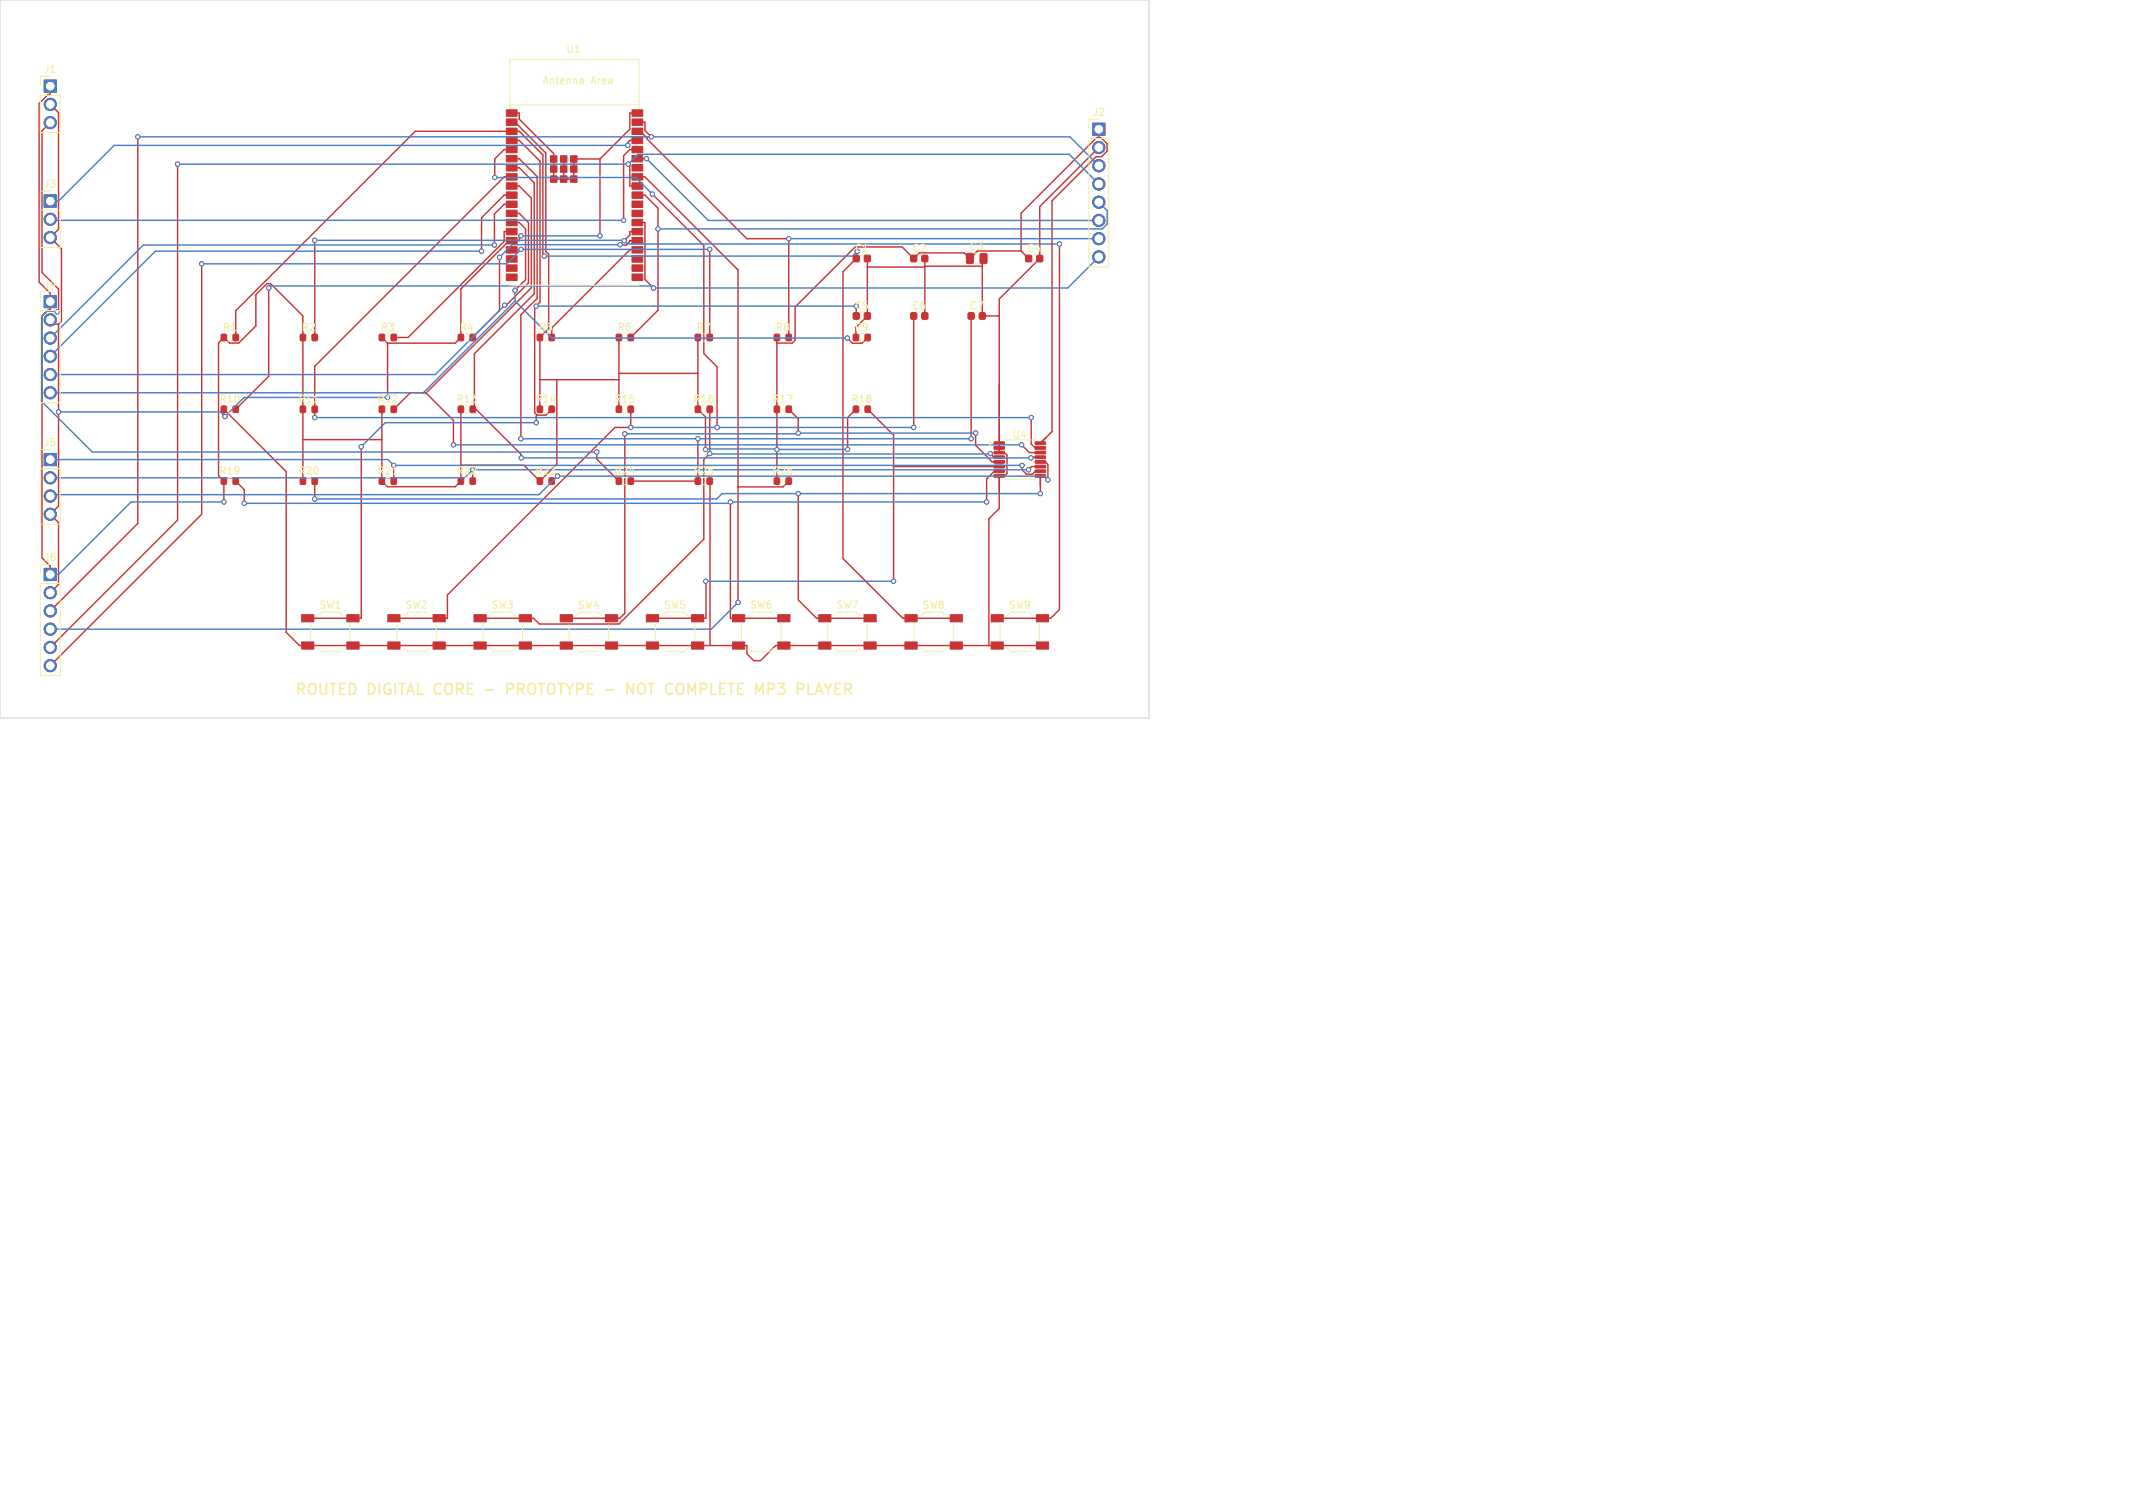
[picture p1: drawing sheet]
<svg xmlns="http://www.w3.org/2000/svg" width="297mm" height="210mm" viewBox="0 0 297 210" stroke-linecap="round" stroke-linejoin="round" font-family="sans-serif">
<defs><g id="words">
<g font-size="2.1" fill="#f2eda1">
<text x="41" y="97.1">ROUTED DIGITAL</text>
<text x="60.9" y="97.1">CORE</text>
<text x="71.8" y="97.1">PROTOTYPE -</text>
<text x="89.4" y="97.1">NOT</text>
<text x="95.3" y="97.1">COMPLETE MP3</text>
<text x="114.5" y="97.1">PLAYER</text>
</g>
<g font-size="1.4" fill="#f2eda1">
<text x="6" y="10.3">J1</text>
<text x="75.4" y="11.9">Antenna</text>
<text x="78.7" y="7.6">U1</text>
<text x="82.3" y="11.9">Area</text>
<text x="152" y="16.3">J2</text>
<text x="6" y="26.3">J3</text>
<text x="118.9" y="35.3">C1</text>
<text x="126.9" y="35.3">C2</text>
<text x="134.9" y="35">C3</text>
<text x="142.9" y="35.3">C4</text>
<text x="6" y="40.3">J4</text>
<text x="30.9" y="46.3">R1</text>
<text x="41.9" y="46.3">R2</text>
<text x="52.9" y="46.3">R3</text>
<text x="63.9" y="46.3">R4</text>
<text x="74.9" y="46.3">R5</text>
<text x="85.9" y="46.3">R6</text>
<text x="96.9" y="46.3">R7</text>
<text x="107.9" y="46.3">R8</text>
<text x="118.9" y="43.3">C5</text>
<text x="118.9" y="46.3">R9</text>
<text x="126.9" y="43.3">C6</text>
<text x="134.9" y="43.3">C7</text>
<text x="30.4" y="56.3">R10</text>
<text x="41.4" y="56.3">R11</text>
<text x="52.4" y="56.3">R12</text>
<text x="63.4" y="56.3">R13</text>
<text x="74.4" y="56.3">R14</text>
<text x="85.4" y="56.3">R15</text>
<text x="96.4" y="56.3">R16</text>
<text x="107.4" y="56.3">R17</text>
<text x="118.4" y="56.3">R18</text>
<text x="6" y="62.3">J5</text>
<text x="140.9" y="61.3">U4</text>
<text x="30.4" y="66.3">R19</text>
<text x="41.4" y="66.3">R20</text>
<text x="52.4" y="66.3">R21</text>
<text x="63.4" y="66.3">R22</text>
<text x="74.4" y="66.3">R23</text>
<text x="85.4" y="66.3">R24</text>
<text x="96.4" y="66.3">R25</text>
<text x="107.4" y="66.3">R26</text>
<text x="6" y="78.3">J6</text>
<text x="44.4" y="85">SW1</text>
<text x="56.4" y="85">SW2</text>
<text x="68.4" y="85">SW3</text>
<text x="80.4" y="85">SW4</text>
<text x="92.4" y="85">SW5</text>
<text x="104.4" y="85">SW6</text>
<text x="116.4" y="85">SW7</text>
<text x="128.4" y="85">SW8</text>
<text x="140.4" y="85">SW9</text>
</g>
</g></defs>
<g fill="#c83434" stroke="#c83434" stroke-width=".14">
<path d="M102 85.6h1.7v1h-1.7z"/>
<path d="M108.3 85.6h1.7v1h-1.7z"/>
<path d="M102 89.4h1.7v1h-1.7z"/>
<path d="M108.3 89.4h1.7v1h-1.7z"/>
<path d="M78 85.6h1.7v1h-1.7z"/>
<path d="M84.3 85.6h1.7v1h-1.7z"/>
<path d="M78 89.4h1.7v1h-1.7z"/>
<path d="M84.3 89.4h1.7v1h-1.7z"/>
<path d="M138 85.6h1.7v1h-1.7z"/>
<path d="M144.3 85.6h1.7v1h-1.7z"/>
<path d="M138 89.4h1.7v1h-1.7z"/>
<path d="M144.3 89.4h1.7v1h-1.7z"/>
<path d="M126.8 43.6h.8v.8h-.8z"/>
<path d="M128.4 43.6h.8v.8h-.8z"/>
<path d="M52.8 66.6h.7v.8h-.7z"/>
<path d="M54.5 66.6h.7v.8h-.7z"/>
<path d="M85.8 56.6h.7v.8h-.7z"/>
<path d="M87.5 56.6h.7v.8h-.7z"/>
<path d="M66 85.6h1.7v1h-1.7z"/>
<path d="M72.3 85.6h1.7v1h-1.7z"/>
<path d="M66 89.4h1.7v1h-1.7z"/>
<path d="M72.3 89.4h1.7v1h-1.7z"/>
<path d="M42 85.6h1.7v1h-1.7z"/>
<path d="M48.3 85.6h1.7v1h-1.7z"/>
<path d="M42 89.4h1.7v1h-1.7z"/>
<path d="M48.3 89.4h1.7v1h-1.7z"/>
<path d="M6.1 27.2h1.8v1.7h-1.8z"/>
<path d="M134.6 35.3h.7l.2 .1v1.1l-.1 .2h-.6l-.2-.1z"/>
<path d="M136.5 35.3h.7l.2 .1v1.1l-.1 .2h-.6l-.2-.1z"/>
<path d="M6.1 79.2h1.8v1.7h-1.8z"/>
<path d="M114 85.6h1.7v1h-1.7z"/>
<path d="M120.3 85.6h1.7v1h-1.7z"/>
<path d="M114 89.4h1.7v1h-1.7z"/>
<path d="M120.3 89.4h1.7v1h-1.7z"/>
<path d="M107.8 46.6h.7v.8h-.7z"/>
<path d="M109.5 46.6h.7v.8h-.7z"/>
<path d="M52.8 56.6h.7v.8h-.7z"/>
<path d="M54.5 56.6h.7v.8h-.7z"/>
<path d="M6.1 11.2h1.8v1.7h-1.8z"/>
<path d="M54 85.6h1.7v1h-1.7z"/>
<path d="M60.3 85.6h1.7v1h-1.7z"/>
<path d="M54 89.4h1.7v1h-1.7z"/>
<path d="M60.3 89.4h1.7v1h-1.7z"/>
<path d="M134.8 43.6h.8v.8h-.8z"/>
<path d="M136.4 43.6h.8v.8h-.8z"/>
<path d="M126.8 35.6h.8v.8h-.8z"/>
<path d="M128.4 35.6h.8v.8h-.8z"/>
<path d="M152.1 17.2h1.8v1.7h-1.8z"/>
<path d="M30.8 66.6h.7v.8h-.7z"/>
<path d="M32.5 66.6h.7v.8h-.7z"/>
<path d="M63.8 66.6h.7v.8h-.7z"/>
<path d="M65.5 66.6h.7v.8h-.7z"/>
<path d="M74.8 46.6h.7v.8h-.7z"/>
<path d="M76.5 46.6h.7v.8h-.7z"/>
<path d="M41.8 66.6h.7v.8h-.7z"/>
<path d="M43.5 66.6h.7v.8h-.7z"/>
<path d="M6.1 41.2h1.8v1.7h-1.8z"/>
<path d="M70.5 15.3h1.5v.9h-1.5z"/>
<path d="M70.5 16.6h1.5v.9h-1.5z"/>
<path d="M70.5 17.8h1.5v.9h-1.5z"/>
<path d="M70.5 19.1h1.5v.9h-1.5z"/>
<path d="M70.5 20.4h1.5v.9h-1.5z"/>
<path d="M70.5 21.6h1.5v.9h-1.5z"/>
<path d="M70.5 22.9h1.5v.9h-1.5z"/>
<path d="M70.5 24.2h1.5v.9h-1.5z"/>
<path d="M70.5 25.5h1.5v.9h-1.5z"/>
<path d="M70.5 26.7h1.5v.9h-1.5z"/>
<path d="M70.5 28h1.5v.9h-1.5z"/>
<path d="M70.5 29.3h1.5v.9h-1.5z"/>
<path d="M70.5 30.5h1.5v.9h-1.5z"/>
<path d="M70.5 31.8h1.5v.9h-1.5z"/>
<path d="M70.5 33.1h1.5v.9h-1.5z"/>
<path d="M70.5 34.3h1.5v.9h-1.5z"/>
<path d="M70.5 35.6h1.5v.9h-1.5z"/>
<path d="M70.5 36.9h1.5v.9h-1.5z"/>
<path d="M70.5 38.2h1.5v.9h-1.5z"/>
<path d="M88 38.2h1.5v.9h-1.5z"/>
<path d="M88 36.9h1.5v.9h-1.5z"/>
<path d="M88 35.6h1.5v.9h-1.5z"/>
<path d="M88 34.3h1.5v.9h-1.5z"/>
<path d="M88 33.1h1.5v.9h-1.5z"/>
<path d="M88 31.8h1.5v.9h-1.5z"/>
<path d="M88 30.5h1.5v.9h-1.5z"/>
<path d="M88 29.3h1.5v.9h-1.5z"/>
<path d="M88 28h1.5v.9h-1.5z"/>
<path d="M88 26.7h1.5v.9h-1.5z"/>
<path d="M88 25.5h1.5v.9h-1.5z"/>
<path d="M88 24.2h1.5v.9h-1.5z"/>
<path d="M88 22.9h1.5v.9h-1.5z"/>
<path d="M88 21.6h1.5v.9h-1.5z"/>
<path d="M88 20.4h1.5v.9h-1.5z"/>
<path d="M88 19.1h1.5v.9h-1.5z"/>
<path d="M88 17.8h1.5v.9h-1.5z"/>
<path d="M88 16.6h1.5v.9h-1.5z"/>
<path d="M88 15.3h1.5v.9h-1.5z"/>
<path d="M76.6 21.7h.9v.9h-.9z"/>
<path d="M76.7 23.1h.8v.9h-.8z"/>
<path d="M76.7 24.5h.8v.9h-.8z"/>
<path d="M78 21.7h1v.9h-1z"/>
<path d="M78 23.1h1v.9h-1z"/>
<path d="M78 24.5h1v.9h-1z"/>
<path d="M79.4 21.7h.9v.9h-.9z"/>
<path d="M79.4 23.1h.9v.9h-.9z"/>
<path d="M79.4 24.5h.9v.9h-.9z"/>
<path d="M30.8 46.6h.7v.8h-.7z"/>
<path d="M32.5 46.6h.7v.8h-.7z"/>
<path d="M63.8 56.6h.7v.8h-.7z"/>
<path d="M65.5 56.6h.7v.8h-.7z"/>
<path d="M142.8 35.6h.8v.8h-.8z"/>
<path d="M144.4 35.6h.8v.8h-.8z"/>
<path d="M41.8 56.6h.7v.8h-.7z"/>
<path d="M43.5 56.6h.7v.8h-.7z"/>
<path d="M118.8 43.6h.8v.8h-.8z"/>
<path d="M120.4 43.6h.8v.8h-.8z"/>
<path d="M107.8 66.6h.7v.8h-.7z"/>
<path d="M109.5 66.6h.7v.8h-.7z"/>
<path d="M118.8 46.6h.7v.8h-.7z"/>
<path d="M120.5 46.6h.7v.8h-.7z"/>
<path d="M41.8 46.6h.7v.8h-.7z"/>
<path d="M43.5 46.6h.7v.8h-.7z"/>
<path d="M96.8 46.6h.7v.8h-.7z"/>
<path d="M98.5 46.6h.7v.8h-.7z"/>
<path d="M74.8 56.6h.7v.8h-.7z"/>
<path d="M76.5 56.6h.7v.8h-.7z"/>
<path d="M126 85.6h1.7v1h-1.7z"/>
<path d="M132.3 85.6h1.7v1h-1.7z"/>
<path d="M126 89.4h1.7v1h-1.7z"/>
<path d="M132.3 89.4h1.7v1h-1.7z"/>
<path d="M6.1 63.2h1.8v1.7h-1.8z"/>
<path d="M118.8 35.6h.8v.8h-.8z"/>
<path d="M120.4 35.6h.8v.8h-.8z"/>
<path d="M118.8 56.6h.7v.8h-.7z"/>
<path d="M120.5 56.6h.7v.8h-.7z"/>
<path d="M74.8 66.6h.7v.8h-.7z"/>
<path d="M76.5 66.6h.7v.8h-.7z"/>
<path d="M85.8 66.6h.7v.8h-.7z"/>
<path d="M87.5 66.6h.7v.8h-.7z"/>
<path d="M96.8 56.6h.7v.8h-.7z"/>
<path d="M98.5 56.6h.7v.8h-.7z"/>
<path d="M63.8 46.6h.7v.8h-.7z"/>
<path d="M65.5 46.6h.7v.8h-.7z"/>
<path d="M52.8 46.6h.7v.8h-.7z"/>
<path d="M54.5 46.6h.7v.8h-.7z"/>
<path d="M96.8 66.6h.7v.8h-.7z"/>
<path d="M98.5 66.6h.7v.8h-.7z"/>
<path d="M30.8 56.6h.7v.8h-.7z"/>
<path d="M32.5 56.6h.7v.8h-.7z"/>
<path d="M107.8 56.6h.7v.8h-.7z"/>
<path d="M109.5 56.6h.7v.8h-.7z"/>
<path d="M90 85.6h1.7v1h-1.7z"/>
<path d="M96.3 85.6h1.7v1h-1.7z"/>
<path d="M90 89.4h1.7v1h-1.7z"/>
<path d="M96.3 89.4h1.7v1h-1.7z"/>
<path d="M138.4 61.6l1.4-.1 .1 .4h-1.4z"/>
<path d="M138.4 62.2h1.4l.1 .3-1.4 .1z"/>
<path d="M138.4 62.9l1.4-.1 .1 .4h-1.4z"/>
<path d="M138.4 63.5h1.4l.1 .3-1.4 .1z"/>
<path d="M138.4 64.2l1.4-.1 .1 .4h-1.4z"/>
<path d="M138.4 64.8h1.4l.1 .3-1.4 .1z"/>
<path d="M138.4 65.5l1.4-.1 .1 .4h-1.4z"/>
<path d="M138.4 66.1h1.4l.1 .3-1.4 .1z"/>
<path d="M144.2 66.1h1.3l.1 .3-1.4 .1z"/>
<path d="M144.2 65.5l1.3-.1 .1 .4h-1.4z"/>
<path d="M144.2 64.8h1.3l.1 .3-1.4 .1z"/>
<path d="M144.2 64.2l1.3-.1 .1 .4h-1.4z"/>
<path d="M144.2 63.5h1.3l.1 .3-1.4 .1z"/>
<path d="M144.2 62.9l1.3-.1 .1 .4h-1.4z"/>
<path d="M144.2 62.2h1.3l.1 .3-1.4 .1z"/>
<path d="M144.2 61.6l1.3-.1 .1 .4h-1.4z"/>
<path d="M85.8 46.6h.7v.8h-.7z"/>
<path d="M87.5 46.6h.7v.8h-.7z"/>
<circle cx="7" cy="30.5" r=".85"/>
<circle cx="7" cy="33.1" r=".85"/>
<circle cx="7" cy="82.5" r=".85"/>
<circle cx="7" cy="85.1" r=".85"/>
<circle cx="7" cy="87.6" r=".85"/>
<circle cx="7" cy="90.2" r=".85"/>
<circle cx="7" cy="92.7" r=".85"/>
<circle cx="7" cy="14.5" r=".85"/>
<circle cx="7" cy="17.1" r=".85"/>
<circle cx="153" cy="20.5" r=".85"/>
<circle cx="153" cy="23.1" r=".85"/>
<circle cx="153" cy="25.6" r=".85"/>
<circle cx="153" cy="28.2" r=".85"/>
<circle cx="153" cy="30.7" r=".85"/>
<circle cx="153" cy="33.2" r=".85"/>
<circle cx="153" cy="35.8" r=".85"/>
<circle cx="7" cy="44.5" r=".85"/>
<circle cx="7" cy="47.1" r=".85"/>
<circle cx="7" cy="49.6" r=".85"/>
<circle cx="7" cy="52.2" r=".85"/>
<circle cx="7" cy="54.7" r=".85"/>
<circle cx="7" cy="66.5" r=".85"/>
<circle cx="7" cy="69.1" r=".85"/>
<circle cx="7" cy="71.6" r=".85"/>
<circle cx="31.3" cy="58" r=".3"/>
<circle cx="83.5" cy="32.8" r=".3"/>
<circle cx="8.2" cy="57.4" r=".3"/>
<circle cx="72.5" cy="32.8" r=".3"/>
<circle cx="98.2" cy="62.6" r=".3"/>
<circle cx="118" cy="62.6" r=".3"/>
<circle cx="31.2" cy="69.9" r=".3"/>
<circle cx="108.2" cy="62.6" r=".3"/>
<circle cx="75.8" cy="35.7" r=".3"/>
<circle cx="50.3" cy="62.2" r=".3"/>
<circle cx="74.7" cy="42.6" r=".3"/>
<circle cx="74.7" cy="58.9" r=".3"/>
<circle cx="99.8" cy="59.5" r=".3"/>
<circle cx="90.8" cy="27" r=".3"/>
<circle cx="127.2" cy="59.5" r=".3"/>
<circle cx="87.8" cy="59.5" r=".3"/>
<circle cx="68.9" cy="24.7" r=".3"/>
<circle cx="97.2" cy="61.1" r=".3"/>
<circle cx="135.2" cy="61.1" r=".3"/>
<circle cx="72.5" cy="61.1" r=".3"/>
<circle cx="72.6" cy="63.8" r=".3"/>
<circle cx="143.6" cy="63.8" r=".3"/>
<circle cx="43.8" cy="58.2" r=".3"/>
<circle cx="143.6" cy="58.2" r=".3"/>
<circle cx="142.2" cy="61.9" r=".3"/>
<circle cx="63.1" cy="61.9" r=".3"/>
<circle cx="67.1" cy="35" r=".3"/>
<circle cx="68.8" cy="34.1" r=".3"/>
<circle cx="70.3" cy="42.5" r=".3"/>
<circle cx="71.7" cy="40.4" r=".3"/>
<circle cx="118" cy="47.1" r=".3"/>
<circle cx="98.8" cy="34.7" r=".3"/>
<circle cx="28.1" cy="36.7" r=".3"/>
<circle cx="72.5" cy="34.7" r=".3"/>
<circle cx="69.6" cy="35.8" r=".3"/>
<circle cx="86.3" cy="34.1" r=".3"/>
<circle cx="86.9" cy="33.5" r=".3"/>
<circle cx="147.5" cy="34" r=".3"/>
<circle cx="43.8" cy="33.5" r=".3"/>
<circle cx="91" cy="40.1" r=".3"/>
<circle cx="37.4" cy="40.1" r=".3"/>
<circle cx="91.6" cy="31.9" r=".3"/>
<circle cx="87.5" cy="22.9" r=".3"/>
<circle cx="24.7" cy="22.9" r=".3"/>
<circle cx="102.8" cy="83.9" r=".3"/>
<circle cx="90" cy="22.1" r=".3"/>
<circle cx="86.8" cy="30.7" r=".3"/>
<circle cx="87.4" cy="20.2" r=".3"/>
<circle cx="109.8" cy="33.2" r=".3"/>
<circle cx="90.7" cy="19.1" r=".3"/>
<circle cx="19.2" cy="19.1" r=".3"/>
<circle cx="8" cy="43.4" r=".3"/>
<circle cx="83.1" cy="63" r=".3"/>
<circle cx="137.9" cy="63.2" r=".3"/>
<circle cx="98.8" cy="63.2" r=".3"/>
<circle cx="135.8" cy="60.3" r=".3"/>
<circle cx="111.2" cy="60.3" r=".3"/>
<circle cx="87" cy="60.4" r=".3"/>
<circle cx="98.3" cy="80.9" r=".3"/>
<circle cx="124.4" cy="80.9" r=".3"/>
<circle cx="101.7" cy="69.9" r=".3"/>
<circle cx="34" cy="70.1" r=".3"/>
<circle cx="137.4" cy="69.9" r=".3"/>
<circle cx="111.2" cy="68.7" r=".3"/>
<circle cx="43.8" cy="69.5" r=".3"/>
<circle cx="144.9" cy="68.7" r=".3"/>
<circle cx="54.8" cy="64.8" r=".3"/>
<circle cx="142.3" cy="64.8" r=".3"/>
<circle cx="143.2" cy="65.4" r=".3"/>
<circle cx="145.9" cy="66.8" r=".3"/>
<circle cx="77.6" cy="66.3" r=".3"/>
</g>
<g fill="none" stroke="#c83434" stroke-width=".2">
<path d="M7 14.5l1.2 1.2v16.2l-1.2 1.2 1.6 1.5v10.1l-.4 .4M7 17.1l-1.2 1.1v19.8l2.4 2.3v2.9l-.2 .2M7 12v1.2h-.3l-1.3 1.2v24.9l1.6 1.5v2.4h-.3l-.9 .8v33.7M19.2 19.1v53.8l-12.2 12.2M71.3 15.7h1v.9l4.8 4.8v3.5h2.8v-2.8h3.6M71.3 17h.4l4.3 4.3v13.7l.4 .4v10.4l-1.2 1.2v10M71.3 19.6h1l2.9 2.8v19.7l-.8 .7v14.7l.4 .3M88.7 15.7h-1v2.3l-4.2 4.1M88.7 17h1.1v1.2l.9 .9M88.7 18.3h.5l.9 .9v.1l13.9 13.9h5.8v13.8M88.7 19.6h-1l-.3 .2v.4M153 18v1.2"/>
<path d="M24.7 22.9v49.5l-17.7 17.8M28.1 36.7v34.9l-21.1 21.1M43.8 33.5v13.5M69.6 35.8v7.5l-3.8 3.7M71.3 20.8h-1.1l-1.3 1.3v2.6M71.3 22.1h1l2.5 2.5v17l-2.3 2.2v17.3M71.3 23.4h1l2.1 2.1v15.4l-8.3 8.4v7.5M71.3 24.6h-1.1l-26.4 26.4v7.2M71.3 25.9h1l1.7 1.7v12.5l-14.7 14.6M71.3 27.2h-1.1l-3.1 3.1v4.7M71.3 28.4h-1.1l-1.4 1.4v4.3M71.3 29.7h1l1.3 1.3v8.4l-3.1 3.1h-.2"/>
<path d="M71.3 31h1l.9 .9v7.1l-1.5 1.4M71.3 32.3h-1.1v1.3l-13.4 13.4h-2M72.5 32.8l-.2 .3v.4h-1.4l-6.7 6.7v6.8l-.8 .8h-9.4M72.5 34.7l-1.2 .1M75.8 35.7l-.2-.2v-13.9l-3.3-3.3h-14.5l-25 25v3.7M77.1 23.9h.1M78.5 22.1v2.5l.4 .3M83.5 22.1v10.7M87.5 22.9l.2 .2v2.8h1M88.7 33.5h-1l-.5 .6h-.9M88.7 32.3h-1v.4l-.8 .8M88.7 20.8h-1l-.9 .9v9"/>
<path d="M88.7 24.6h1.1l13 13v46.3M88.7 27.2h1.1l1.8 1.8v14.2l-3.8 3.8M88.7 31h1.1v7.9l1.2 1.2M88.7 34.8h-1l-10.9 10.9v1.3M89.8 22.1h.1M90 22.1h-1.3M90.8 27l7.2 7.2v15l1.8 1.9v8.4M98.8 34.7v12.3M119.2 35.1v.9l-1.8 1.8v40l8.3 8.3h7.5M120.8 36v8l-1.6 1.6v1.4M120.8 37.2h8M128.8 36v8"/>
<path d="M128.8 37.1h8M137 36l-.2 .2v7.8h2.3M142.2 35h-6.1l-1 1-.8-.8h-6.3l-.8 .8-1.6-1.6h-6.5l-8.4 8.4v4.6l-.4 .4h-2.1M142.2 35v-5.3l10.5-10.5h.6l.9 .8v1.1l-.8 .7h-.8l-6.1 6.2v32.1l-1.6 1.6M142.2 35l1 1M147.5 34v50.9l-1.2 1.2h-7.4M153 20.5l-8.2 8.3v7.2l-5.7 5.6v21.4h.7l.4 .4v2.5l-.3 .4h-.8v4.5l-1.4 1.5v17.6M7 44.5l.6 .6h.6M8.2 45.1v25.4l-1.2 1.1 1.2 1.2v8.6l-1.2 1.1M31.3 58l-.1-.1v-.9l8.7 8.7v22.4l1.8 1.8h62.3v1.2l1 .9h.9l2.1-2.1h37.1M37.4 40.1v12.3l-4.6 4.6M53.2 57v10l.8 .8h9.4l.8-.8v-10"/>
<path d="M53.2 47l.8 .8M54 47.8v7.5M59.3 54.7h-2.2l-2.3 2.3M59.3 54.7l3.8 3.8v3.4M66.1 56.8l-.3 .2M66.1 56.8l6.5 6.5v.5M74.8 57.8l-.1 .2v.9M75.2 52.9h11M76.8 57l-.8 .8h-1.2M77.5 52.9v11.7l-2.3 2.4-2.2-2.2h-8.8M86.2 47v10M86.2 52h11"/>
<path d="M87.8 57v2.5h-2.2l-23.3 23.4v3.2h-7.5M97.2 47v10l1 1.1v4.5M98.8 57v6.2l-.8 .8v11.1l-11.8 11.8h-11.1l-.8-.8h-7.4M108.2 47v20M109.8 57l1.4 1.3v2M119.2 57l-1.2 1.2v4.4M119.2 42.6v1.4M120.8 47l-.8 .8h-1.3l-.7-.7M120.8 57l3.6 3.6v20.3M127.2 44v15.5M135.2 44v17.1M139.1 53.5h.1"/>
<path d="M143.6 58.2v3.6l.5 .6h.8M7 78.8v1.2M32.8 67l1.2 1.2v1.9M42.2 67v-23l-4.5-4.5h-.5l-1.6 1.5v4.4l-2.4 2.4h-1.2l-.8-.8-.8 .7v18.6l.8 .7v2.9M42.2 61.2h11M43.8 67v2.5M50.3 62.2v23.9h-7.5M54.8 64.8v2.2M65.8 65.4v1.6M77.6 66.3l-.7 .7h-.1M83.1 63v.9l3.1 3.1M87 60.4v25l-.7 .7h-7.5"/>
<path d="M97.2 61.1v5.9h-9.4M98.8 67l.1 22.9M101.7 69.9v16.2h7.4M109.8 67l-.8 .8h-6.2M111.2 68.7v14.9l2.5 2.5h7.5M124.4 65h14.7M135.8 60.3v1.7l2.4 2.3h.9M137.9 63.2l.5 .5h.7M139.1 68.5h.1M139.1 65.6h-.6l-1.1 1.1v3.2M142.2 61.9l1.1 1.1h1.6M142.3 64.8v.6l.6 .6h.9l.4-.4h.7"/>
<path d="M144.9 64.3h.7l.3 .4v2.1M144.9 61.7h.1M144.9 66.3v2.4M144.9 63.7h-1.3v.1M144.9 65h-1.2l-.5 .4M144.9 67.5h.1M98.3 80.9v5.2h-7.5"/>
</g>
<g fill="#fff" stroke="#fff" stroke-width=".14">
<circle cx="31.3" cy="58" r=".15"/>
<circle cx="83.5" cy="32.8" r=".15"/>
<circle cx="8.2" cy="57.4" r=".15"/>
<circle cx="72.5" cy="32.8" r=".15"/>
<circle cx="98.2" cy="62.6" r=".15"/>
<circle cx="118" cy="62.6" r=".15"/>
<circle cx="31.2" cy="69.9" r=".15"/>
<circle cx="108.2" cy="62.6" r=".15"/>
<circle cx="75.8" cy="35.7" r=".15"/>
<circle cx="50.3" cy="62.2" r=".15"/>
<circle cx="74.7" cy="42.6" r=".15"/>
<circle cx="74.7" cy="58.9" r=".15"/>
<circle cx="99.8" cy="59.5" r=".15"/>
<circle cx="90.8" cy="27" r=".15"/>
<circle cx="127.2" cy="59.5" r=".15"/>
<circle cx="87.8" cy="59.5" r=".15"/>
<circle cx="68.9" cy="24.7" r=".15"/>
<circle cx="97.2" cy="61.1" r=".15"/>
<circle cx="135.2" cy="61.1" r=".15"/>
<circle cx="72.5" cy="61.1" r=".15"/>
<circle cx="72.6" cy="63.8" r=".15"/>
<circle cx="143.6" cy="63.8" r=".15"/>
<circle cx="43.8" cy="58.2" r=".15"/>
<circle cx="143.6" cy="58.2" r=".15"/>
<circle cx="142.2" cy="61.9" r=".15"/>
<circle cx="63.1" cy="61.9" r=".15"/>
<circle cx="67.1" cy="35" r=".15"/>
<circle cx="68.8" cy="34.1" r=".15"/>
<circle cx="70.3" cy="42.5" r=".15"/>
<circle cx="71.7" cy="40.4" r=".15"/>
<circle cx="118" cy="47.1" r=".15"/>
<circle cx="98.8" cy="34.7" r=".15"/>
<circle cx="28.1" cy="36.7" r=".15"/>
<circle cx="72.5" cy="34.7" r=".15"/>
<circle cx="69.6" cy="35.8" r=".15"/>
<circle cx="86.3" cy="34.1" r=".15"/>
<circle cx="86.9" cy="33.5" r=".15"/>
<circle cx="147.5" cy="34" r=".15"/>
<circle cx="43.8" cy="33.5" r=".15"/>
<circle cx="91" cy="40.1" r=".15"/>
<circle cx="37.4" cy="40.1" r=".15"/>
<circle cx="91.6" cy="31.9" r=".15"/>
<circle cx="87.5" cy="22.9" r=".15"/>
<circle cx="24.7" cy="22.9" r=".15"/>
<circle cx="102.8" cy="83.9" r=".15"/>
<circle cx="90" cy="22.1" r=".15"/>
<circle cx="86.8" cy="30.7" r=".15"/>
<circle cx="87.4" cy="20.2" r=".15"/>
<circle cx="109.8" cy="33.2" r=".15"/>
<circle cx="90.7" cy="19.1" r=".15"/>
<circle cx="19.2" cy="19.1" r=".15"/>
<circle cx="8" cy="43.4" r=".15"/>
<circle cx="83.1" cy="63" r=".15"/>
<circle cx="137.9" cy="63.2" r=".15"/>
<circle cx="98.8" cy="63.2" r=".15"/>
<circle cx="135.8" cy="60.3" r=".15"/>
<circle cx="111.2" cy="60.3" r=".15"/>
<circle cx="87" cy="60.4" r=".15"/>
<circle cx="98.3" cy="80.9" r=".15"/>
<circle cx="124.4" cy="80.9" r=".15"/>
<circle cx="101.7" cy="69.9" r=".15"/>
<circle cx="34" cy="70.1" r=".15"/>
<circle cx="137.4" cy="69.9" r=".15"/>
<circle cx="111.2" cy="68.7" r=".15"/>
<circle cx="43.8" cy="69.5" r=".15"/>
<circle cx="144.9" cy="68.7" r=".15"/>
<circle cx="54.8" cy="64.8" r=".15"/>
<circle cx="142.3" cy="64.8" r=".15"/>
<circle cx="143.2" cy="65.4" r=".15"/>
<circle cx="145.9" cy="66.8" r=".15"/>
<circle cx="77.6" cy="66.3" r=".15"/>
<circle cx="7" cy="28" r=".5"/>
<circle cx="7" cy="30.5" r=".5"/>
<circle cx="7" cy="33.1" r=".5"/>
<circle cx="7" cy="80" r=".5"/>
<circle cx="7" cy="82.5" r=".5"/>
<circle cx="7" cy="85.1" r=".5"/>
<circle cx="7" cy="87.6" r=".5"/>
<circle cx="7" cy="90.2" r=".5"/>
<circle cx="7" cy="92.7" r=".5"/>
<circle cx="7" cy="12" r=".5"/>
<circle cx="7" cy="14.5" r=".5"/>
<circle cx="7" cy="17.1" r=".5"/>
<circle cx="153" cy="18" r=".5"/>
<circle cx="153" cy="20.5" r=".5"/>
<circle cx="153" cy="23.1" r=".5"/>
<circle cx="153" cy="25.6" r=".5"/>
<circle cx="153" cy="28.2" r=".5"/>
<circle cx="153" cy="30.7" r=".5"/>
<circle cx="153" cy="33.2" r=".5"/>
<circle cx="153" cy="35.8" r=".5"/>
<circle cx="7" cy="42" r=".5"/>
<circle cx="7" cy="44.5" r=".5"/>
<circle cx="7" cy="47.1" r=".5"/>
<circle cx="7" cy="49.6" r=".5"/>
<circle cx="7" cy="52.2" r=".5"/>
<circle cx="7" cy="54.7" r=".5"/>
<circle cx="7" cy="64" r=".5"/>
<circle cx="7" cy="66.5" r=".5"/>
<circle cx="7" cy="69.1" r=".5"/>
<circle cx="7" cy="71.6" r=".5"/>
</g>
<g fill="#4d7fc4" stroke="#4d7fc4" stroke-width=".14">
<path d="M6.1 27.2h1.8v1.7h-1.8z"/>
<path d="M6.1 79.2h1.8v1.7h-1.8z"/>
<path d="M6.1 11.2h1.8v1.7h-1.8z"/>
<path d="M152.1 17.2h1.8v1.7h-1.8z"/>
<path d="M6.1 41.2h1.8v1.7h-1.8z"/>
<path d="M6.1 63.2h1.8v1.7h-1.8z"/>
<circle cx="7" cy="30.5" r=".85"/>
<circle cx="7" cy="33.1" r=".85"/>
<circle cx="7" cy="82.5" r=".85"/>
<circle cx="7" cy="85.1" r=".85"/>
<circle cx="7" cy="87.6" r=".85"/>
<circle cx="7" cy="90.2" r=".85"/>
<circle cx="7" cy="92.7" r=".85"/>
<circle cx="7" cy="14.5" r=".85"/>
<circle cx="7" cy="17.1" r=".85"/>
<circle cx="153" cy="20.5" r=".85"/>
<circle cx="153" cy="23.1" r=".85"/>
<circle cx="153" cy="25.6" r=".85"/>
<circle cx="153" cy="28.2" r=".85"/>
<circle cx="153" cy="30.7" r=".85"/>
<circle cx="153" cy="33.2" r=".85"/>
<circle cx="153" cy="35.8" r=".85"/>
<circle cx="7" cy="44.5" r=".85"/>
<circle cx="7" cy="47.1" r=".85"/>
<circle cx="7" cy="49.6" r=".85"/>
<circle cx="7" cy="52.2" r=".85"/>
<circle cx="7" cy="54.7" r=".85"/>
<circle cx="7" cy="66.5" r=".85"/>
<circle cx="7" cy="69.1" r=".85"/>
<circle cx="7" cy="71.6" r=".85"/>
<circle cx="31.3" cy="58" r=".3"/>
<circle cx="83.5" cy="32.8" r=".3"/>
<circle cx="8.2" cy="57.4" r=".3"/>
<circle cx="72.5" cy="32.8" r=".3"/>
<circle cx="98.2" cy="62.6" r=".3"/>
<circle cx="118" cy="62.6" r=".3"/>
<circle cx="31.2" cy="69.9" r=".3"/>
<circle cx="108.2" cy="62.6" r=".3"/>
<circle cx="75.8" cy="35.7" r=".3"/>
<circle cx="50.3" cy="62.2" r=".3"/>
<circle cx="74.7" cy="42.6" r=".3"/>
<circle cx="74.7" cy="58.9" r=".3"/>
<circle cx="99.8" cy="59.5" r=".3"/>
<circle cx="90.8" cy="27" r=".3"/>
<circle cx="127.2" cy="59.5" r=".3"/>
<circle cx="87.8" cy="59.5" r=".3"/>
<circle cx="68.9" cy="24.7" r=".3"/>
<circle cx="97.2" cy="61.1" r=".3"/>
<circle cx="135.2" cy="61.1" r=".3"/>
<circle cx="72.5" cy="61.1" r=".3"/>
<circle cx="72.6" cy="63.8" r=".3"/>
<circle cx="143.6" cy="63.8" r=".3"/>
<circle cx="43.8" cy="58.2" r=".3"/>
<circle cx="143.6" cy="58.2" r=".3"/>
<circle cx="142.2" cy="61.9" r=".3"/>
<circle cx="63.1" cy="61.9" r=".3"/>
<circle cx="67.1" cy="35" r=".3"/>
<circle cx="68.8" cy="34.1" r=".3"/>
<circle cx="70.3" cy="42.5" r=".3"/>
<circle cx="71.7" cy="40.4" r=".3"/>
<circle cx="118" cy="47.1" r=".3"/>
<circle cx="98.8" cy="34.7" r=".3"/>
<circle cx="28.1" cy="36.7" r=".3"/>
<circle cx="72.5" cy="34.7" r=".3"/>
<circle cx="69.6" cy="35.8" r=".3"/>
<circle cx="86.3" cy="34.1" r=".3"/>
<circle cx="86.9" cy="33.5" r=".3"/>
<circle cx="147.5" cy="34" r=".3"/>
<circle cx="43.8" cy="33.5" r=".3"/>
<circle cx="91" cy="40.1" r=".3"/>
<circle cx="37.4" cy="40.1" r=".3"/>
<circle cx="91.6" cy="31.9" r=".3"/>
<circle cx="87.5" cy="22.9" r=".3"/>
<circle cx="24.7" cy="22.9" r=".3"/>
<circle cx="102.8" cy="83.9" r=".3"/>
<circle cx="90" cy="22.1" r=".3"/>
<circle cx="86.8" cy="30.7" r=".3"/>
<circle cx="87.4" cy="20.2" r=".3"/>
<circle cx="109.8" cy="33.2" r=".3"/>
<circle cx="90.7" cy="19.1" r=".3"/>
<circle cx="19.2" cy="19.1" r=".3"/>
<circle cx="8" cy="43.4" r=".3"/>
<circle cx="83.1" cy="63" r=".3"/>
<circle cx="137.9" cy="63.2" r=".3"/>
<circle cx="98.8" cy="63.2" r=".3"/>
<circle cx="135.8" cy="60.3" r=".3"/>
<circle cx="111.2" cy="60.3" r=".3"/>
<circle cx="87" cy="60.4" r=".3"/>
<circle cx="98.3" cy="80.9" r=".3"/>
<circle cx="124.4" cy="80.9" r=".3"/>
<circle cx="101.7" cy="69.9" r=".3"/>
<circle cx="34" cy="70.1" r=".3"/>
<circle cx="137.4" cy="69.9" r=".3"/>
<circle cx="111.2" cy="68.7" r=".3"/>
<circle cx="43.8" cy="69.5" r=".3"/>
<circle cx="144.9" cy="68.7" r=".3"/>
<circle cx="54.8" cy="64.8" r=".3"/>
<circle cx="142.3" cy="64.8" r=".3"/>
<circle cx="143.2" cy="65.4" r=".3"/>
<circle cx="145.9" cy="66.8" r=".3"/>
<circle cx="77.6" cy="66.3" r=".3"/>
</g>
<g fill="none" stroke="#4d7fc4" stroke-width=".2">
<path d="M19.2 19.1h129.8l4 4M7 30.5l.1 .2h79.7M24.7 22.9h62.8l1.3-1.4h60.1l4.1 4.1M43.8 33.5h43.1l.5 .5h60.1M67.1 35h-45.5l-14.6 14.6M68.8 34.1h-48.8l-13 13M68.9 24.7h19.6l2.3 2.3M72.5 32.8h11M75.8 35.7h42.9M86.3 34.1h-15l-1.7 1.7M87.4 20.2h-71.5l-7.7 7.8h-1.2M90 22.1l8.6 8.6h54.4"/>
<path d="M98.8 34.7h-26.3l-2 2h-42.4M109.8 33.2h43.2M153 35.8l-4.3 4.3h-57.7l-.3-.3h-53l-.3 .3M153 28.2l1.2 1.1v1.9l-.7 .7h-61.9M8 43.4l-.1-.1h-1.3l-.8 .7v11.9l7.1 7.1h70.2M43.8 58.2h99.8M54 55.3h-20l-2.7 2.7-.6-.6h-22.5M70.3 42.5l-9.7 9.7h-53.6M71.7 40.4v1.5M71.7 41.9l5.2 5.2h41.1M71.7 41.9l-12.8 12.8h-51.9M74.7 42.6h44.5"/>
<path d="M74.7 58.9h-21.1l-3.3 3.3M87.8 59.5h39.4M7 64h47l.8 .8h87.5M7 66.5h57.7M31.2 69.9h-13l-10 10.1h-1.2M63.1 61.9h79.1M65.8 65.4h77.4M72.5 61.1h62.7M72.6 63.8h71M118 62.6h-19.8M135.8 60.3l-48.8 .1M137.4 69.9h-35.7l-.2 .2h-67.5"/>
<path d="M137.9 63.2h-39.1M144.9 68.7h-44.4l-.7 .8h-56M145.9 66.8l-.5-.5h-67.8l-2.6 2.6h-67.8l-.2 .2M98.3 80.9h26.1M102.8 83.9l-3.8 3.7h-92"/>
</g>
<path d="M67.6 96.1h1.2M71.3 95.3l-.7-.1v1.5M71.3 95.9l-.7 .1M87.3 95.2l.9 1.5v-1.5M88.9 95.4l-.1 .3 .1 .8M94.5 95.2h.3M94.5 96.7h.3M112.5 96.7h.7M113.7 96.3h.7M114 95.2l-.5 1.5" fill="none" stroke="#f2eda1" stroke-width=".25"/>
<path d="M80.9 11h.3v.7M81.2 11.6l-.3 .1M81.2 11.2l-.3 .1M43.7 56h.6M54.7 66h.6" fill="none" stroke="#f2eda1" stroke-width=".15"/>
<g fill="none" stroke="#f2eda1" stroke-width=".14">
<path d="M5.6 10.6v1.4M5.6 13.3h2.8v5.2h-2.8zM71 14.6h18M89 8.3h-18v6.8M89 8.4v6.7M151.6 16.6v1.4M151.6 19.3h2.8v17.9h-2.8zM5.6 26.6v1.4M5.6 29.3h2.8v5.2h-2.8zM71 39.4v.3h18v-.3M119.9 36.5h.2M127.9 36.5h.2"/>
<path d="M135.7 36.7h.6M143.9 36.5h.2M5.6 40.6v1.4M5.6 43.3h2.8v12.8h-2.8zM31.8 57.5h.4M31.8 47.5h.4M42.8 57.5h.4M42.8 47.5h.4M53.8 57.5h.4M53.8 47.5h.4M64.8 57.5h.4M64.8 47.5h.4"/>
<path d="M75.8 57.5h.4M75.8 47.5h.4M86.8 57.5h.4M86.8 47.5h.4M97.8 57.5h.4M97.8 47.5h.4M108.8 57.5h.4M108.8 47.5h.4M119.8 57.5h.4M119.8 47.5h.4M119.9 44.5h.2M127.9 44.5h.2"/>
<path d="M135.9 44.5h.2M5.6 62.6v1.4M5.6 65.3h2.8v7.7h-2.8zM5.6 78.6v1.4M31.8 67.5h.4M42.8 67.5h.4M53.8 67.5h.4M64.8 67.5h.4M75.8 67.5h.4M86.8 67.5h.4M97.8 67.5h.4M108.8 67.5h.4"/>
<path d="M139.8 61.3h4.4M139.8 66.7h4.4M5.6 81.3h2.8v12.8h-2.8zM43.2 87v2M44.3 85.7l.4-.4h2.5l.5 .4M44.3 90.3l.4 .5h2.5l.5-.5M48.8 87v2M55.2 87v2M56.3 85.7l.4-.4h2.5l.5 .4M56.3 90.3l.4 .5h2.5l.5-.5M60.7 87v2M67.3 87v2"/>
<path d="M68.3 85.7l.5-.4h2.5l.4 .4M68.3 90.3l.5 .5h2.5l.4-.5M72.7 87v2M79.2 87v2M80.3 85.7l.4-.4h2.5l.5 .4M80.3 90.3l.4 .5h2.5l.5-.5M84.7 87v2M91.2 87v2M92.3 85.7l.4-.4h2.5l.5 .4M92.3 90.3l.4 .5h2.5l.5-.5M96.7 87v2M103.2 87v2"/>
<path d="M104.3 85.7l.4-.4h2.5l.5 .4M104.3 90.3l.4 .5h2.5l.5-.5M108.7 87v2M115.2 87v2M116.3 85.7l.4-.4h2.6l.4 .4M116.3 90.3l.4 .5h2.6l.4-.5M120.8 87v2M127.2 87v2M128.3 85.7l.4-.4h2.5l.5 .4M128.3 90.3l.4 .5h2.5l.5-.5M132.8 87v2M139.3 87v2"/>
<path d="M140.3 85.7l.4-.4h2.5l.5 .4M140.3 90.3l.4 .5h2.5l.5-.5M144.7 87v2"/>
</g>
<g fill="#f2eda1" stroke="#f2eda1" stroke-width=".14">
<path d="M137.8 61.5l.3 .2-.3 .3z"/>
<circle cx="7" cy="28" r=".5"/>
<circle cx="7" cy="30.5" r=".5"/>
<circle cx="7" cy="33.1" r=".5"/>
<circle cx="7" cy="80" r=".5"/>
<circle cx="7" cy="82.5" r=".5"/>
<circle cx="7" cy="85.1" r=".5"/>
<circle cx="7" cy="87.6" r=".5"/>
<circle cx="7" cy="90.2" r=".5"/>
<circle cx="7" cy="92.7" r=".5"/>
<circle cx="7" cy="12" r=".5"/>
<circle cx="7" cy="14.5" r=".5"/>
<circle cx="7" cy="17.1" r=".5"/>
<circle cx="153" cy="18" r=".5"/>
<circle cx="153" cy="20.5" r=".5"/>
<circle cx="153" cy="23.1" r=".5"/>
<circle cx="153" cy="25.6" r=".5"/>
<circle cx="153" cy="28.2" r=".5"/>
<circle cx="153" cy="30.7" r=".5"/>
<circle cx="153" cy="33.2" r=".5"/>
<circle cx="153" cy="35.8" r=".5"/>
<circle cx="7" cy="42" r=".5"/>
<circle cx="7" cy="44.5" r=".5"/>
<circle cx="7" cy="47.1" r=".5"/>
<circle cx="7" cy="49.6" r=".5"/>
<circle cx="7" cy="52.2" r=".5"/>
<circle cx="7" cy="54.7" r=".5"/>
<circle cx="7" cy="64" r=".5"/>
<circle cx="7" cy="66.5" r=".5"/>
<circle cx="7" cy="69.1" r=".5"/>
<circle cx="7" cy="71.6" r=".5"/>
</g>
<path d="M0 0h160v100h-160z" fill="none" stroke="#d0d2cd" stroke-width=".15"/>
<g fill="#d0d2cd" stroke="#d0d2cd" stroke-width=".14">
<circle cx="7" cy="28" r=".5"/>
<circle cx="7" cy="30.5" r=".5"/>
<circle cx="7" cy="33.1" r=".5"/>
<circle cx="7" cy="80" r=".5"/>
<circle cx="7" cy="82.5" r=".5"/>
<circle cx="7" cy="85.1" r=".5"/>
<circle cx="7" cy="87.6" r=".5"/>
<circle cx="7" cy="90.2" r=".5"/>
<circle cx="7" cy="92.7" r=".5"/>
<circle cx="7" cy="12" r=".5"/>
<circle cx="7" cy="14.5" r=".5"/>
<circle cx="7" cy="17.1" r=".5"/>
<circle cx="153" cy="18" r=".5"/>
<circle cx="153" cy="20.5" r=".5"/>
<circle cx="153" cy="23.1" r=".5"/>
<circle cx="153" cy="25.6" r=".5"/>
<circle cx="153" cy="28.2" r=".5"/>
<circle cx="153" cy="30.7" r=".5"/>
<circle cx="153" cy="33.2" r=".5"/>
<circle cx="153" cy="35.8" r=".5"/>
<circle cx="7" cy="42" r=".5"/>
<circle cx="7" cy="44.5" r=".5"/>
<circle cx="7" cy="47.1" r=".5"/>
<circle cx="7" cy="49.6" r=".5"/>
<circle cx="7" cy="52.2" r=".5"/>
<circle cx="7" cy="54.7" r=".5"/>
<circle cx="7" cy="64" r=".5"/>
<circle cx="7" cy="66.5" r=".5"/>
<circle cx="7" cy="69.1" r=".5"/>
<circle cx="7" cy="71.6" r=".5"/>
</g>
<use href="#words"/>
</svg>
